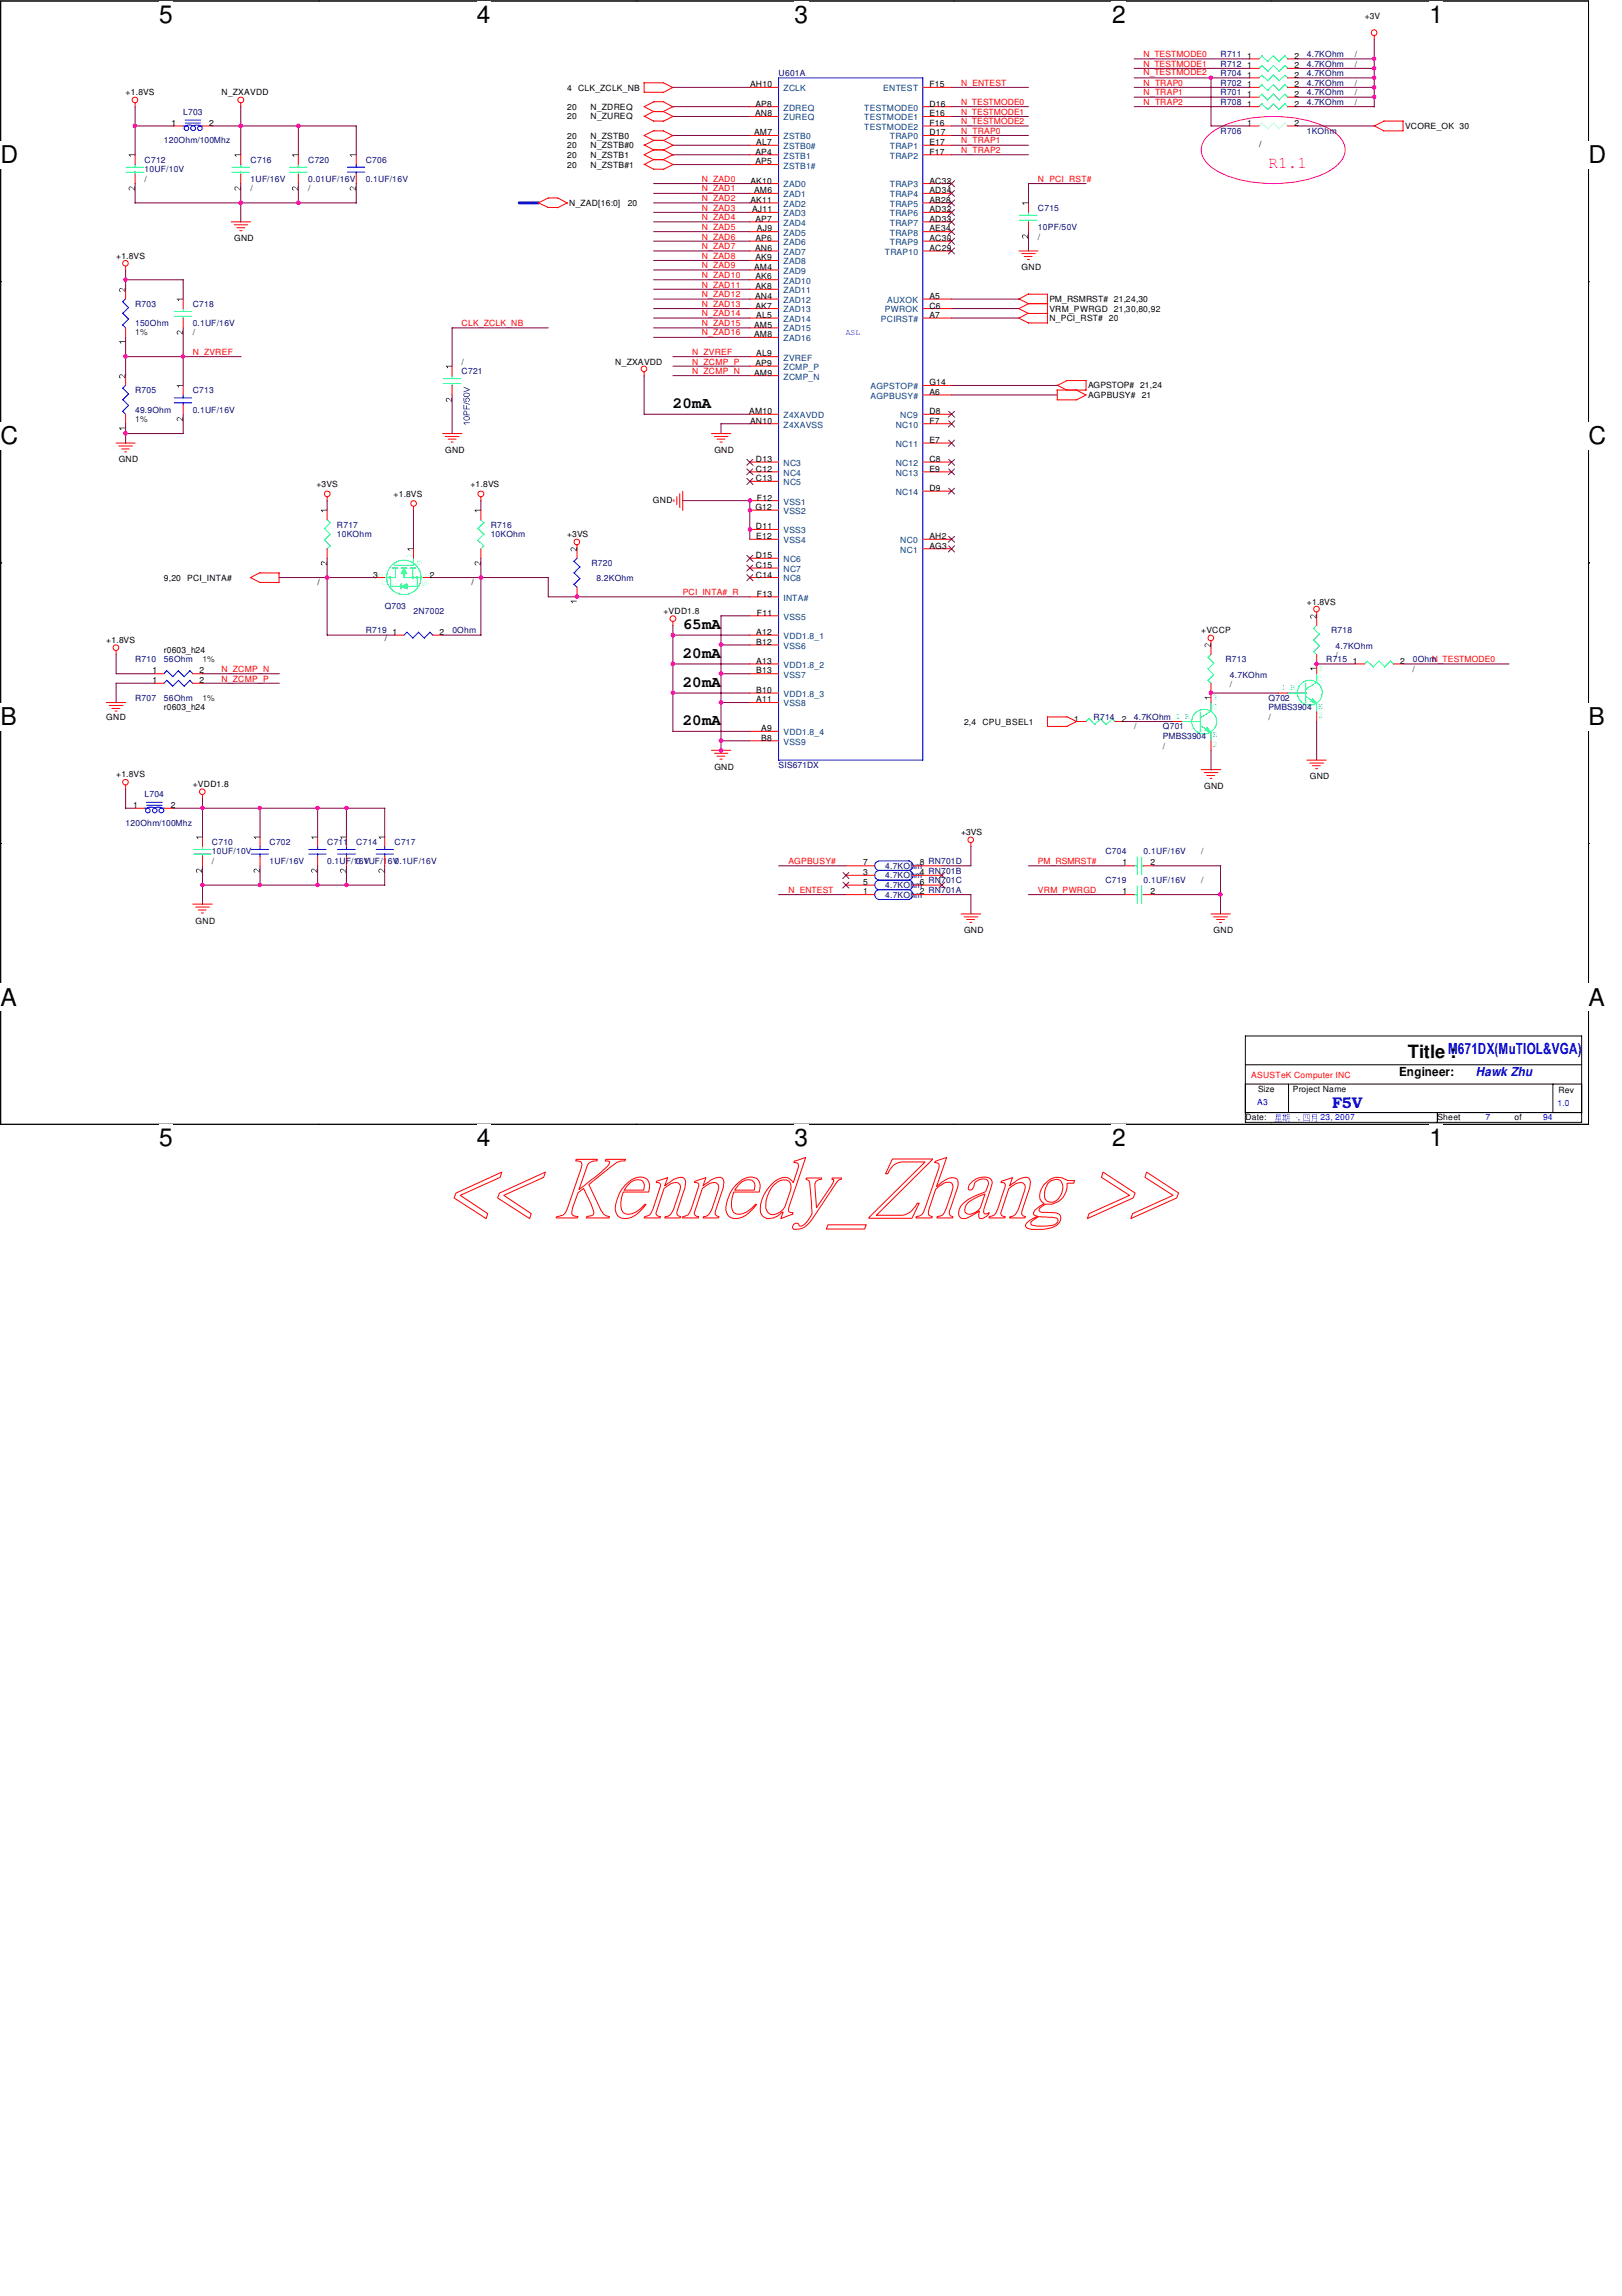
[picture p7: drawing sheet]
<svg xmlns="http://www.w3.org/2000/svg" width="210mm" height="297mm" viewBox="0 0 210 297" stroke-linecap="round" stroke-linejoin="round" font-family="sans-serif">
<defs><g id="words">
<g font-size="3.2">
<text x="20.6" y="3">5</text>
<text x="61.7" y="3">4</text>
<text x="102.8" y="3">3</text>
<text x="143.9" y="3">2</text>
<text x="185" y="3">1</text>
<text x=".1" y="21.1">D</text>
<text x="205.6" y="21.1">D</text>
<text x=".1" y="57.4">C</text>
<text x="205.6" y="57.4">C</text>
<text x=".1" y="93.8">B</text>
<text x="205.6" y="93.8">B</text>
<text x=".1" y="130.1">A</text>
<text x="205.6" y="130.1">A</text>
<text x="20.6" y="148.3">5</text>
<text x="61.7" y="148.3">4</text>
<text x="102.8" y="148.3">3</text>
<text x="143.9" y="148.3">2</text>
<text x="185" y="148.3">1</text>
</g>
<text font-size="2.4" x="182.2" y="136.8">Title :</text>
<text font-size="2.1" fill="#ff0080" x="164.2" y="21.7">R1.1</text>
<g font-size="2">
<text x="87.1" y="52.8">20mA</text>
<text x="88.3" y="81.4">65mA</text>
<text x="88.3" y="85.1">20mA</text>
<text x="88.3" y="88.8">20mA</text>
<text x="88.3" y="93.8">20mA</text>
</g>
<g font-size="2" fill="#00f">
<text x="187.4" y="136.4">M671DX(MuTIOL&amp;VGA)</text>
<text x="172.4" y="143.3">F5V</text>
</g>
<text font-size="1.6" x="181.1" y="139.2">Engineer:</text>
<text font-size="1.6" fill="#00f" x="191" y="139.2">Hawk Zhu</text>
<g font-size="1.1">
<text x="176.6" y="2.4">+3V</text>
<text x="73.4" y="11.7">4</text>
<text x="74.8" y="11.7">CLK_ZCLK_NB</text>
<text x="97.1" y="11.3">AH10</text>
<text x="120.3" y="11.3">F15</text>
<text x="161.4" y="10">1</text>
<text x="161.4" y="7.6">1</text>
<text x="161.4" y="8.8">1</text>
<text x="161.4" y="11.3">1</text>
<text x="167.5" y="10">2</text>
<text x="167.5" y="7.6">2</text>
<text x="167.5" y="8.8">2</text>
<text x="167.5" y="11.3">2</text>
<text x="16.3" y="12.3">+1.8VS</text>
<text x="22.2" y="16.3">1</text>
<text x="27.1" y="16.3">2</text>
<text x="28.7" y="12.3">N_ZXAVDD</text>
<text x="73.4" y="15.5">20</text>
<text x="73.4" y="17.9">20</text>
<text x="73.4" y="14.2">20</text>
<text x="76.4" y="15.5">N_ZUREQ</text>
<text x="76.4" y="17.9">N_ZSTB0</text>
<text x="76.4" y="14.2">N_ZDREQ</text>
<text x="97.6" y="17.5">AM7</text>
<text x="97.7" y="15">AN8</text>
<text x="97.7" y="13.8">AP8</text>
<text x="120.3" y="13.8">D16</text>
<text x="120.3" y="15">E16</text>
<text x="120.3" y="16.3">F16</text>
<text x="120.3" y="17.5">D17</text>
<text x="161.4" y="12.5">1</text>
<text x="161.4" y="16.3">1</text>
<text x="161.4" y="13.8">1</text>
<text x="167.5" y="12.5">2</text>
<text x="167.5" y="16.3">2</text>
<text x="167.5" y="13.8">2</text>
<text x="181.8" y="16.7">VCORE_OK 30</text>
<text x="73.4" y="20.4">20</text>
<text x="73.4" y="21.7">20</text>
<text x="73.4" y="19.2">20</text>
<text x="76.4" y="20.4">N_ZSTB1</text>
<text x="76.4" y="21.7">N_ZSTB#1</text>
<text x="76.4" y="19.2">N_ZSTB#0</text>
<text x="97.1" y="23.7">AK10</text>
<text x="97.7" y="20">AP4</text>
<text x="97.7" y="21.3">AP5</text>
<text x="97.9" y="18.8">AL7</text>
<text x="120.3" y="18.8">E17</text>
<text x="120.3" y="20">F17</text>
<text x="120.3" y="23.7">AC32</text>
<text x="162.9" y="19">/</text>
<text x="73.7" y="26.6">N_ZAD[16:0]</text>
<text x="81.2" y="26.6">20</text>
<text x="97.1" y="26.2">AK11</text>
<text x="97.3" y="27.5">AJ11</text>
<text x="97.6" y="25">AM6</text>
<text x="97.7" y="28.7">AP7</text>
<text x="98" y="29.9">AJ9</text>
<text x="120.3" y="25">AD34</text>
<text x="120.3" y="26.2">AB28</text>
<text x="120.3" y="27.5">AD32</text>
<text x="120.3" y="28.7">AD33</text>
<text x="120.3" y="29.9">AE34</text>
<text x="15" y="33.5">+1.8VS</text>
<text x="30.3" y="31.2">GND</text>
<text x="97.6" y="34.9">AM4</text>
<text x="97.7" y="32.4">AN6</text>
<text x="97.7" y="31.2">AP6</text>
<text x="97.7" y="33.7">AK9</text>
<text x="120.3" y="31.2">AC30</text>
<text x="120.3" y="32.4">AC29</text>
<text x="132.2" y="35">GND</text>
<text x="97.7" y="38.7">AN4</text>
<text x="97.7" y="36.2">AK6</text>
<text x="97.7" y="37.4">AK8</text>
<text x="97.7" y="39.9">AK7</text>
<text x="97.9" y="41.1">AL5</text>
<text x="120.3" y="38.7">A5</text>
<text x="120.3" y="39.9">C6</text>
<text x="120.3" y="41.1">A7</text>
<text x="135.8" y="41.6">N_PCI_RST#</text>
<text x="135.8" y="39.1">PM_RSMRST# 21,24,30</text>
<text x="135.8" y="40.3">VRM_PWRGD</text>
<text x="143.5" y="41.6">20</text>
<text x="144.1" y="40.3">21,30,80,92</text>
<text x="79.6" y="47.2">N_ZXAVDD</text>
<text x="97.6" y="43.6">AM8</text>
<text x="97.6" y="42.4">AM5</text>
<text x="97.7" y="47.3">AP9</text>
<text x="97.9" y="46.1">AL9</text>
<text x="96.9" y="53.6">AM10</text>
<text x="97.6" y="48.6">AM9</text>
<text x="120.3" y="51.1">A6</text>
<text x="120.3" y="53.6">D8</text>
<text x="120.3" y="49.8">G14</text>
<text x="140.8" y="51.5">AGPBUSY#</text>
<text x="140.8" y="50.2">AGPSTOP# 21,24</text>
<text x="147.7" y="51.5">21</text>
<text x="15.4" y="59.8">GND</text>
<text x="57.6" y="58.6">GND</text>
<text x="92.5" y="58.6">GND</text>
<text x="97.1" y="54.8">AN10</text>
<text x="97.8" y="59.8">D13</text>
<text x="120.3" y="59.8">C8</text>
<text x="120.3" y="57.3">E7</text>
<text x="120.3" y="54.8">F7</text>
<text x="41" y="63">+3VS</text>
<text x="50.9" y="64.3">+1.8VS</text>
<text x="60.9" y="63">+1.8VS</text>
<text x="84.5" y="65">GND</text>
<text x="97.7" y="66">G12</text>
<text x="97.8" y="61">C12</text>
<text x="97.8" y="62.3">C13</text>
<text x="98" y="64.8">F12</text>
<text x="120.3" y="63.5">D9</text>
<text x="120.3" y="61">E9</text>
<text x="73.4" y="69.5">+3VS</text>
<text x="97.8" y="68.5">D11</text>
<text x="97.9" y="69.7">E12</text>
<text x="120.3" y="69.7">AH2</text>
<text x="120.3" y="71">AG3</text>
<text x="21.2" y="75.1">9,20</text>
<text x="24.2" y="75.1">PCI_INTA#</text>
<text x="41.1" y="75.7">/</text>
<text x="48.3" y="74.7">3</text>
<text x="55.6" y="74.7">2</text>
<text x="61" y="75.7">/</text>
<text x="97.8" y="72.2">D15</text>
<text x="97.8" y="74.7">C14</text>
<text x="97.8" y="73.4">C15</text>
<text x="98" y="77.2">F13</text>
<text x="13.8" y="83.2">+1.8VS</text>
<text x="49.8" y="82.9">/</text>
<text x="50.8" y="82.2">1</text>
<text x="56.9" y="82.2">2</text>
<text x="85.9" y="79.5">+VDD1.8</text>
<text x="97.9" y="82.2">A12</text>
<text x="97.9" y="83.4">B12</text>
<text x="98" y="79.7">F11</text>
<text x="155.4" y="82">+VCCP</text>
<text x="169.1" y="78.2">+1.8VS</text>
<text x="19.7" y="88.4">1</text>
<text x="19.7" y="87.1">1</text>
<text x="21.2" y="84.5">r0603_h24</text>
<text x="25.8" y="88.4">2</text>
<text x="25.8" y="87.1">2</text>
<text x="97.9" y="85.9">A13</text>
<text x="97.9" y="87.1">B13</text>
<text x="97.9" y="89.6">B10</text>
<text x="175.1" y="85.9">1</text>
<text x="181.2" y="85.9">2</text>
<text x="13.8" y="93.1">GND</text>
<text x="21.2" y="91.9">r0603_h24</text>
<text x="97.9" y="90.8">A11</text>
<text x="98.5" y="94.6">A9</text>
<text x="98.5" y="95.8">B8</text>
<text x="124.8" y="93.8">2,4</text>
<text x="127.1" y="93.8">CPU_BSEL1</text>
<text x="139" y="93.3">1</text>
<text x="145.2" y="93.3">2</text>
<text x="15" y="100.6">+1.8VS</text>
<text x="24.9" y="101.9">+VDD1.8</text>
<text x="92.5" y="99.6">GND</text>
<text x="169.5" y="100.8">GND</text>
<text x="17.2" y="104.5">1</text>
<text x="22.1" y="104.5">2</text>
<text x="155.8" y="102.1">GND</text>
<text x="111.7" y="112">7</text>
<text x="111.7" y="113.2">3</text>
<text x="119" y="112">8 RN701D</text>
<text x="119" y="113.2">4 RN701B</text>
<text x="124.4" y="108.1">+3VS</text>
<text x="145.2" y="112">1</text>
<text x="148.9" y="112">2</text>
<text x="25.3" y="119.5">GND</text>
<text x="111.7" y="115.7">1</text>
<text x="111.7" y="114.5">5</text>
<text x="119" y="115.7">2 RN701A</text>
<text x="119" y="114.5">6 RN701C</text>
<text x="145.2" y="115.7">1</text>
<text x="148.9" y="115.7">2</text>
<text x="124.8" y="120.7">GND</text>
<text x="157.1" y="120.7">GND</text>
<text x="162.8" y="141.3">Size</text>
<text x="167.3" y="141.3">Project Name</text>
<text x="201.7" y="141.4">Rev</text>
<text x="161.2" y="144.9">Date:</text>
<text x="186" y="144.9">Sheet</text>
<text x="196" y="144.9">of</text>
</g>
<g font-size="1.1" fill="#000080">
<text x="100.8" y="9.9">U601A</text>
<text x="157.9" y="9.9">R704</text>
<text x="157.9" y="7.4">R711</text>
<text x="157.9" y="8.6">R712</text>
<text x="157.9" y="11.1">R702</text>
<text x="169.1" y="9.9">4.7KOhm</text>
<text x="169.1" y="7.4">4.7KOhm</text>
<text x="169.1" y="8.6">4.7KOhm</text>
<text x="169.1" y="11.1">4.7KOhm</text>
<text x="23.7" y="14.8">L703</text>
<text x="157.9" y="12.3">R701</text>
<text x="157.9" y="17.3">R706</text>
<text x="157.9" y="13.6">R708</text>
<text x="169.1" y="12.3">4.7KOhm</text>
<text x="169.1" y="17.3">1KOhm</text>
<text x="169.1" y="13.6">4.7KOhm</text>
<text x="18.7" y="21">C712</text>
<text x="18.7" y="22.3">10UF/10V</text>
<text x="21.2" y="18.5">120Ohm/100Mhz</text>
<text x="32.4" y="21">C716</text>
<text x="32.4" y="23.5">1UF/16V</text>
<text x="39.9" y="21">C720</text>
<text x="39.9" y="23.5">0.01UF/16V</text>
<text x="47.3" y="21">C706</text>
<text x="47.3" y="23.5">0.1UF/16V</text>
<text x="134.3" y="27.3">C715</text>
<text x="134.3" y="29.7">10PF/50V</text>
<text x="17.5" y="39.7">R703</text>
<text x="24.9" y="39.7">C718</text>
<text x="17.5" y="42.2">150Ohm</text>
<text x="24.9" y="42.2">0.1UF/16V</text>
<text x="17.5" y="50.9">R705</text>
<text x="17.5" y="53.4">49.9Ohm</text>
<text x="24.9" y="50.9">C713</text>
<text x="24.9" y="53.4">0.1UF/16V</text>
<text x="59.7" y="48.4">C721</text>
<text x="43.6" y="68.3">R717</text>
<text x="43.6" y="69.5">10KOhm</text>
<text x="63.5" y="68.3">R716</text>
<text x="63.5" y="69.5">10KOhm</text>
<text x="76.5" y="73.2">R720</text>
<text x="77.2" y="75.2">8.2KOhm</text>
<text x="47.3" y="82">R719</text>
<text x="49.8" y="78.8">Q703</text>
<text x="53.5" y="79.5">2N7002</text>
<text x="58.5" y="82">0Ohm</text>
<text x="172.3" y="82">R718</text>
<text x="172.8" y="83.9">4.7KOhm</text>
<text x="17.5" y="85.7">R710</text>
<text x="21.2" y="85.7">56Ohm</text>
<text x="158.6" y="85.7">R713</text>
<text x="159.2" y="87.7">4.7KOhm</text>
<text x="171.6" y="85.7">R715</text>
<text x="182.8" y="85.7">0Ohm</text>
<text x="17.5" y="90.7">R707</text>
<text x="21.2" y="90.7">56Ohm</text>
<text x="141.5" y="93.1">R714</text>
<text x="146.7" y="93.1">4.7KOhm 1 B</text>
<text x="150.5" y="94.4">Q701</text>
<text x="150.5" y="95.6">PMBS3904</text>
<text x="164.2" y="90.7">Q702</text>
<text x="164.2" y="91.9">PMBS3904</text>
<text x="100.8" y="99.4">SIS671DX</text>
<text x="16.3" y="106.8">120Ohm/100Mhz</text>
<text x="18.7" y="103.1">L704</text>
<text x="27.4" y="109.3">C710</text>
<text x="27.4" y="110.5">10UF/10V</text>
<text x="34.9" y="109.3">C702</text>
<text x="34.9" y="111.8">1UF/16V</text>
<text x="42.3" y="109.3">C711</text>
<text x="42.3" y="111.8">0.1UF/16V</text>
<text x="46.1" y="109.3">C714</text>
<text x="46.1" y="111.8">0.1UF/16V</text>
<text x="51.1" y="109.3">C717</text>
<text x="51.1" y="111.8">0.1UF/16V</text>
<text x="114.6" y="112.4">4.7KOhm</text>
<text x="114.6" y="113.6">4.7KOhm</text>
<text x="143" y="110.5">C704</text>
<text x="148" y="110.5">0.1UF/16V</text>
<text x="114.6" y="116.1">4.7KOhm</text>
<text x="114.6" y="114.9">4.7KOhm</text>
<text x="143" y="114.3">C719</text>
<text x="148" y="114.3">0.1UF/16V</text>
</g>
<g font-size="1.1" fill="#004080">
<text x="101.4" y="11.8">ZCLK</text>
<text x="114.3" y="11.8">ENTEST</text>
<text x="101.4" y="15.6">ZUREQ</text>
<text x="101.4" y="14.3">ZDREQ</text>
<text x="111.8" y="14.3">TESTMODE0</text>
<text x="111.8" y="15.6">TESTMODE1</text>
<text x="111.8" y="16.8">TESTMODE2</text>
<text x="101.4" y="20.5">ZSTB1</text>
<text x="101.4" y="21.8">ZSTB1#</text>
<text x="101.4" y="19.3">ZSTB0#</text>
<text x="101.4" y="18">ZSTB0</text>
<text x="115.1" y="18">TRAP0</text>
<text x="115.1" y="19.3">TRAP1</text>
<text x="115.1" y="20.5">TRAP2</text>
<text x="101.4" y="24.3">ZAD0</text>
<text x="101.4" y="25.5">ZAD1</text>
<text x="101.4" y="26.8">ZAD2</text>
<text x="101.4" y="28">ZAD3</text>
<text x="101.4" y="29.2">ZAD4</text>
<text x="115.1" y="24.3">TRAP3</text>
<text x="115.1" y="25.5">TRAP4</text>
<text x="115.1" y="26.8">TRAP5</text>
<text x="115.1" y="28">TRAP6</text>
<text x="115.1" y="29.2">TRAP7</text>
<text x="101.4" y="30.5">ZAD5</text>
<text x="101.4" y="31.7">ZAD6</text>
<text x="101.4" y="33">ZAD7</text>
<text x="101.4" y="34.2">ZAD8</text>
<text x="101.4" y="35.4">ZAD9</text>
<text x="114.5" y="33">TRAP10</text>
<text x="115.1" y="30.5">TRAP8</text>
<text x="115.1" y="31.7">TRAP9</text>
<text x="101.4" y="36.7">ZAD10</text>
<text x="101.4" y="37.9">ZAD11</text>
<text x="101.4" y="39.2">ZAD12</text>
<text x="101.4" y="40.4">ZAD13</text>
<text x="101.4" y="41.7">ZAD14</text>
<text x="114" y="41.7">PCIRST#</text>
<text x="114.5" y="40.4">PWROK</text>
<text x="114.8" y="39.2">AUXOK</text>
<text x="101.4" y="44.2">ZAD16</text>
<text x="101.4" y="47.9">ZCMP_P</text>
<text x="101.4" y="46.7">ZVREF</text>
<text x="101.4" y="42.9">ZAD15</text>
<text x="101.4" y="49.1">ZCMP_N</text>
<text x="112.6" y="51.6">AGPBUSY#</text>
<text x="112.6" y="50.4">AGPSTOP#</text>
<text x="101.4" y="54.1">Z4XAVDD</text>
<text x="101.4" y="55.3">Z4XAVSS</text>
<text x="115.9" y="57.8">NC11</text>
<text x="115.9" y="55.3">NC10</text>
<text x="116.5" y="54.1">NC9</text>
<text x="101.4" y="60.3">NC3</text>
<text x="101.4" y="61.6">NC4</text>
<text x="101.4" y="62.8">NC5</text>
<text x="101.4" y="65.3">VSS1</text>
<text x="115.9" y="64.1">NC14</text>
<text x="115.9" y="60.3">NC12</text>
<text x="115.9" y="61.6">NC13</text>
<text x="101.4" y="66.5">VSS2</text>
<text x="101.4" y="69">VSS3</text>
<text x="101.4" y="70.3">VSS4</text>
<text x="116.5" y="70.3">NC0</text>
<text x="116.5" y="71.5">NC1</text>
<text x="101.4" y="72.7">NC6</text>
<text x="101.4" y="75.2">NC8</text>
<text x="101.4" y="74">NC7</text>
<text x="101.4" y="77.7">INTA#</text>
<text x="101.4" y="80.2">VSS5</text>
<text x="101.4" y="82.7">VDD1.8_1</text>
<text x="101.4" y="83.9">VSS6</text>
<text x="101.4" y="86.4">VDD1.8_2</text>
<text x="101.4" y="87.7">VSS7</text>
<text x="101.4" y="90.2">VDD1.8_3</text>
<text x="101.4" y="91.4">VSS8</text>
<text x="101.4" y="95.1">VDD1.8_4</text>
<text x="101.4" y="96.4">VSS9</text>
</g>
<g font-size="1.1" fill="#f00">
<text x="124.4" y="11.1">N_ENTEST</text>
<text x="148" y="11.1">N_TRAP0</text>
<text x="148" y="7.4">N_TESTMODE0</text>
<text x="148" y="9.7">N_TESTMODE2</text>
<text x="148" y="8.6">N_TESTMODE1</text>
<text x="124.4" y="17.3">N_TRAP0</text>
<text x="124.4" y="13.6">N_TESTMODE0</text>
<text x="124.4" y="16.1">N_TESTMODE2</text>
<text x="124.4" y="14.8">N_TESTMODE1</text>
<text x="148" y="12.3">N_TRAP1</text>
<text x="148" y="13.6">N_TRAP2</text>
<text x="90.8" y="23.5">N_ZAD0</text>
<text x="124.4" y="19.8">N_TRAP2</text>
<text x="124.4" y="18.5">N_TRAP1</text>
<text x="134.3" y="23.5">N_PCI_RST#</text>
<text x="90.8" y="24.8">N_ZAD1</text>
<text x="90.8" y="26">N_ZAD2</text>
<text x="90.8" y="27.3">N_ZAD3</text>
<text x="90.8" y="28.5">N_ZAD4</text>
<text x="90.8" y="29.7">N_ZAD5</text>
<text x="90.8" y="31">N_ZAD6</text>
<text x="90.8" y="32.2">N_ZAD7</text>
<text x="90.8" y="33.5">N_ZAD8</text>
<text x="90.8" y="34.7">N_ZAD9</text>
<text x="90.8" y="35.9">N_ZAD10</text>
<text x="90.8" y="37.2">N_ZAD11</text>
<text x="90.8" y="38.4">N_ZAD12</text>
<text x="90.8" y="39.7">N_ZAD13</text>
<text x="90.8" y="40.9">N_ZAD14</text>
<text x="24.9" y="45.9">N_ZVREF</text>
<text x="59.7" y="42.2">CLK_ZCLK_NB</text>
<text x="89.6" y="47.2">N_ZCMP_P</text>
<text x="89.6" y="45.9">N_ZVREF</text>
<text x="90.8" y="42.2">N_ZAD15</text>
<text x="90.8" y="43.4">N_ZAD16</text>
<text x="89.6" y="48.4">N_ZCMP_N</text>
<text x="88.3" y="77">PCI_INTA#_R</text>
<text x="28.7" y="88.2">N_ZCMP_P</text>
<text x="28.7" y="86.9">N_ZCMP_N</text>
<text x="185.3" y="85.7">N_TESTMODE0</text>
<text x="102" y="111.8">AGPBUSY#</text>
<text x="134.3" y="111.8">PM_RSMRST#</text>
<text x="102" y="115.5">N_ENTEST</text>
<text x="134.3" y="115.5">VRM_PWRGD</text>
<text x="161.9" y="139.5">ASUSTeK Computer INC</text>
</g>
<g font-size="1.1" fill="#008000">
<text x="175.3" y="7.4">/</text>
<text x="175.3" y="8.6">/</text>
<text x="175.3" y="11.1">/</text>
<text x="175.3" y="12.3">/</text>
<text x="175.3" y="13.6">/</text>
<text x="18.7" y="23.5">/</text>
<text x="32.4" y="24.8">/</text>
<text x="39.9" y="24.8">/</text>
<text x="134.3" y="31">/</text>
<text x="17.5" y="43.4">1%</text>
<text x="24.9" y="43.4">/</text>
<text x="59.7" y="47.2">/</text>
<text x="17.5" y="54.6">1%</text>
<text x="26.2" y="85.7">1%</text>
<text x="159.2" y="88.9">/</text>
<text x="172.8" y="85.2">/</text>
<text x="182.8" y="86.9">/</text>
<text x="26.2" y="90.7">1%</text>
<text x="146.8" y="94.4">/</text>
<text x="164.2" y="93.1">/</text>
<text x="150.5" y="96.9">/</text>
<text x="27.4" y="111.8">/</text>
<text x="155.4" y="110.5">/</text>
<text x="155.4" y="114.3">/</text>
</g>
<g font-size="1.1" fill="#00f">
<text x="109.5" y="43.3">ASL</text>
<text x="162.7" y="143">A3</text>
<text x="201.5" y="143.1">1.0</text>
<text x="167.9" y="144.9">,</text>
<text x="170.9" y="144.9">23, 2007</text>
<text x="192.2" y="144.9">7</text>
<text x="199.7" y="144.9">94</text>
</g>
<g font-size="1.1" fill="#00ff80">
<text x="165.8" y="89.3">1 B</text>
<text x="170.5" y="88.1">C</text>
<text x="170.6" y="86.8">3</text>
<text x="156.8" y="91.8">C</text>
<text x="157" y="95.4">E</text>
<text x="157" y="90.6">3</text>
<text x="170.6" y="91.7">E</text>
<text x="170.6" y="92.9">2</text>
<text x="157" y="96.6">2</text>
</g>
</g></defs>
<path d="M.1 .1h205.5v145.4h-205.5z" fill="none" stroke="#000" stroke-width=".13"/>
<g fill="#fff">
<path d="M20.6 .1h1.8v3.6h-1.8z"/>
<path d="M20.6 145.4h1.8v3.6h-1.8z"/>
</g>
<path d="M41.2 .1h.1M41.2 145.5h.1" fill="none" stroke="#000" stroke-width=".13"/>
<g fill="#fff">
<path d="M61.7 .1h1.8v3.6h-1.8z"/>
<path d="M61.7 145.4h1.8v3.6h-1.8z"/>
</g>
<path d="M82.3 .1h.1M82.3 145.5h.1" fill="none" stroke="#000" stroke-width=".13"/>
<g fill="#fff">
<path d="M102.8 .1h1.8v3.6h-1.8z"/>
<path d="M102.8 145.4h1.8v3.6h-1.8z"/>
</g>
<path d="M123.4 .1h.1M123.4 145.5h.1" fill="none" stroke="#000" stroke-width=".13"/>
<g fill="#fff">
<path d="M143.9 .1h1.8v3.6h-1.8z"/>
<path d="M143.9 145.4h1.8v3.6h-1.8z"/>
</g>
<path d="M164.5 .1h.1M164.5 145.5h.1" fill="none" stroke="#000" stroke-width=".13"/>
<g fill="#fff">
<path d="M185 .1h1.8v3.6h-1.8z"/>
<path d="M185 145.4h1.8v3.6h-1.8z"/>
<path d="M.1 18.3h2.3v3.5h-2.3z"/>
<path d="M205.5 18.3h2.4v3.5h-2.4z"/>
<path d="M.1 54.6h2.3v3.6h-2.3z"/>
<path d="M205.5 54.6h2.4v3.6h-2.4z"/>
</g>
<path d="M.1 36.4h.1M205.6 36.4h.1" fill="none" stroke="#000" stroke-width=".13"/>
<g fill="#fff">
<path d="M.1 90.9h2.1v3.6h-2.1z"/>
<path d="M205.5 90.9h2.2v3.6h-2.2z"/>
</g>
<path d="M.1 72.8h.1M205.6 72.8h.1" fill="none" stroke="#000" stroke-width=".13"/>
<g fill="#fff">
<path d="M.1 127.3h2.1v3.5h-2.1z"/>
<path d="M205.5 127.3h2.2v3.5h-2.2z"/>
</g>
<path d="M.1 109.1h.1M205.6 109.1h.1" fill="none" stroke="#000" stroke-width=".13"/>
<path d="M156.3 17.6a10.5 10.5 0 0 1 5.8-2.3 17.1 17.1 0 0 1 9.7 1.2 3.7 3.7 0 0 1 2.3 2.9 3.1 3.1 0 0 1-1.5 2.4 15 15 0 0 1-9.2 1.9 13 13 0 0 1-6.4-1.9 2.83 2.83 0 0 1-1.5-3.1l.3-.6z" fill="none" stroke="#ff0080" stroke-width=".13"/>
<g fill="#00f">
<path d="M167 144.6h.8v-.1l.1 .1z"/>
<path d="M165.1 144.1l.6 .1zM165.1 144.3l.6 .1zM165.1 144.4l.6 .1zM165.1 144.1v.4l.1 .1v-.4zM165.7 144.1v.5zM165.2 144.6l-.2 .3 .3-.3zM165.1 144.7h.7h-.1zM165.1 144.9h.6v-.1zM165.4 144.6v.5l.1-.5zM164.9 145l.1 .1h.9l-.1-.1z"/>
<path d="M166.1 144.4l.3 .1zM166.1 144.6l.3 .1zM166.6 144.1l.2 .1zM166.6 144.4h.2zM166.6 144.7h.2zM165.9 144.3l.1 .1 .5-.1v-.1zM166.1 144.1v.7v-.6l.1-.1zM166.3 144.1l.1 .7v-.6l.1-.1zM165.9 144.8v.1l.6-.1v-.1zM166.1 144.9l-.2 .2 .3-.2zM166.3 144.9l.1 .1zM166.5 144.1v.7l-.1 .4 .2-.4v-.6zM166.8 144.2v.8h-.1l.1 .1 .1-.9z"/>
<path d="M168.7 144.2h.8zM168.7 144.9l.8 .1zM168.7 144.2v.9l.1-.9zM169.5 144.2l-.1 .9 .1-.1zM168.9 144.2v.5l-.1 .1 .2-.2zM169.2 144.2v.5h.2v-.2l-.1 .2h-.1z"/>
<path d="M169.9 144.1l.5 .1zM169.9 144.4h.5zM169.9 144.7h.5zM169.8 144.1v.8l-.1 .2 .2-.2v-.7zM170.4 144.1l-.1 .9h-.2l.2 .1h.1z"/>
</g>
<path d="M161.2 134h43.5v11.2h-43.5zM161.2 137.8h43.5M161.2 143.9h43.5M161.2 140.3h5.6v3.6M166.9 140.3h37.8M186 143.9v1.3M201 140.3v3.6" fill="none" stroke="#000" stroke-width=".13"/>
<g fill="none" stroke="#f00" stroke-width=".13">
<path d="M17.5 13.3v.5M31.2 13.3v.5M177.8 4.6v.5M16.3 34.5v.5M29.9 28.7h2.5M30.3 29.1h1.7M30.6 29.5h1.1M31 29.8h.3M46.1 20v1.3M46.1 22.5v1.2M131.9 32.5h2.4M132.2 32.8h1.8"/>
<path d="M132.5 33.2h1.1M133 33.6h.2M15 57.3h2.5M15.4 57.7h1.7M15.7 58.1h1M16.1 58.5h.3M57.3 56.1h2.5M57.6 56.5h1.8M58 56.8h1M58.4 57.2h.2M83.4 48.1v.5M92.1 56.1h2.5"/>
<path d="M92.5 56.5h1.7M92.8 56.8h1M93.2 57.2h.3M42.3 64.3v.5M53.5 65.5v.5M62.2 64.3v.5M74.7 70.5v.5M87.2 64.6v.3M87.6 64.3v1M88 63.9v1.8M88.3 63.5v2.5M170.4 79.2v.5"/>
<path d="M13.8 90.9h2.5M14.1 91.3h1.8M14.5 91.7h1M14.9 92h.3M15 84.2v.5M87.1 80.4v.5M92.1 97.1h2.5M92.5 97.5h1.7M92.8 97.8h1M93.2 98.2h.3M155.4 99.6h2.6M155.8 99.9h1.8"/>
<path d="M156.7 82.9v.5M169.1 98.3h2.5M169.5 98.7h1.8M169.8 99.1h1.1M170.3 99.4h.2M16.3 101.6v.5M24.9 117h2.6M25.3 117.3h1.8M25.7 117.7h1M26.1 118.1h.2M26.2 102.8v.5M124.4 118.2h2.5"/>
<path d="M124.8 118.6h1.7M125.1 119h1M125.5 119.3h.3M125.6 109.1v.4M156.2 100.3h1M156.6 100.7h.2M156.7 118.2h2.5M157.1 118.6h1.7M157.4 119h1.1M157.8 119.3h.3"/>
<circle cx="17.5" cy="12.9" r=".36"/>
<circle cx="31.2" cy="12.9" r=".37"/>
<circle cx="177.8" cy="4.2" r=".37"/>
<circle cx="16.2" cy="34.1" r=".36"/>
<circle cx="83.3" cy="47.7" r=".36"/>
<circle cx="42.3" cy="63.9" r=".37"/>
<circle cx="53.5" cy="65.1" r=".37"/>
<circle cx="62.2" cy="63.9" r=".37"/>
<circle cx="74.6" cy="70.1" r=".37"/>
<circle cx="170.4" cy="78.8" r=".37"/>
<circle cx="15" cy="83.8" r=".37"/>
<circle cx="87.1" cy="80" r=".37"/>
<circle cx="156.7" cy="82.5" r=".37"/>
<circle cx="16.2" cy="101.2" r=".36"/>
<circle cx="26.2" cy="102.4" r=".37"/>
<circle cx="125.6" cy="108.6" r=".37"/>
</g>
<path d="M45 21.6h2.2M45 22.3h2.2M46.1 21.3v.3M46.1 22.3v.2" fill="none" stroke="#00f" stroke-width=".13"/>
<path d="M45.3 20h.8v.1h-.7l.2 .2h-.1zM45.3 24.2a.5 .5 0 0 1 .7 .3v-.4h.1v.5h-.2a.38 .38 0 0 0-.6-.3l.2 .3-.2-.1z" fill="#000"/>
<g fill="none" stroke="#00ff80" stroke-width=".13">
<path d="M166.6 89.7h2.4M169 88.4v2.5M169 90.1l1.4 .9v1.2M170.4 87.2v1.1M170.4 88.3l-1.4 .9"/>
<circle cx="169.5" cy="89.6" r="1.61"/>
</g>
<path d="M169.9 90.4l.5 .6-.8-.2z" fill="#00ff80"/>
<g fill="none" stroke="#00ff80" stroke-width=".13">
<path d="M163.3 12.2l.8 .8M163.3 9.7l.8 .8M163.3 7.2l.8 .8M163.3 12.1l-.4 .5M163.3 9.7l-.4 .4M163.3 7.2l-.4 .4M164.8 12.2l.8 .8M164.8 12.1l-.8 .9M164.8 9.7l.8 .8M164.8 9.7l-.8 .8M164.8 7.2l.8 .8M164.8 7.2l-.8 .8"/>
<path d="M166.3 12.2l.4 .4M166.3 12.1l-.8 .9M166.3 9.7l.4 .4M166.3 9.7l-.8 .8M166.3 7.2l.4 .4M166.3 7.2l-.8 .8M16.3 21.6h2.3M16.3 22.3h2.3M17.5 21.3v.3M17.5 22.3v.2M23.7 39.9v.4M37.5 21.6h2.3"/>
<path d="M37.5 22.3h2.3M38.6 21.3v.3M38.6 22.3v.2M22.6 40.3h2.2M22.6 40.9h2.2M23.7 40.9v.3M57.4 49h2.2M57.4 49.6h2.2M58.5 48.6v.4M58.5 49.6v.3M42 69.9l.8 .8M42 68.4l.8 .7"/>
<path d="M42.3 67.3l.5 .3M42.7 70.6l-.4 .4M42.7 69.1l-.7 .8M42.7 67.6l-.7 .8M156.3 85l.8 .8M156.3 88l.4 .4M156.3 86.5l.8 .8M156.7 84.6l-.4 .4M157.1 85.8l-.8 .7M157.1 87.2l-.8 .8M169.9 90.4l.5 .6-.8-.2zM177 85.6l.8 .7"/>
<path d="M177 85.5l-.4 .4M178.5 85.6l.7 .7M178.5 85.5l-.8 .8M180 85.6l.3 .3M180 85.5l-.8 .8M146.7 115.7h.5M147.2 114.6v2.3M147.7 114.6v2.3M147.7 115.7h.3"/>
</g>
<g fill="none" stroke="#f00" stroke-width=".13">
<path d="M161.7 12.6h1.2M161.7 10.1h1.2M161.7 7.6h1.2M161.7 16.3h1.2M166.6 12.6h1.3M166.6 10.1h1.3M166.6 7.6h1.3M166.6 16.3h1.3M16.3 37.4v1.3M17.5 20v1.3M17.5 22.5v1.2M23.7 38.7v1.2"/>
<path d="M38.6 20v1.3M38.6 22.5v1.2M16.3 42.4v1.2M23.7 41.1v1.3M42.3 66v1.3M42.3 71v1.2M20 88.4h1.2M24.9 88.4h1.3M156.7 83.4v1.3M156.7 88.4v1.3M165.4 89.7h1.2M170.4 85.9v1.3"/>
<path d="M170.4 92.1v1.2M175.3 85.9h1.3M180.3 85.9h1.3M17.5 104.6h1.2M21.2 104.6h1.2M33.7 108.3v1.2M33.7 110.7v1.3M44.8 108.3v1.2M44.8 110.7v1.3M109.5 112h3.7M109.5 115.7h3.7M118.2 112h3.7"/>
<path d="M118.2 115.7h3.7M145.5 115.7h1.3M148 115.7h1.2"/>
</g>
<g fill="none" stroke="#00f" stroke-width=".13">
<path d="M16.3 38.7l-.4 .3 .7 .8-.7 .8M15.9 40.5l.7 .8-.7 .7 .4 .4M23.1 88l.7 .8 .8-.8M23.1 88l-.7 .8-.8-.8-.4 .4M24.6 88l.4 .4M18.7 104.6h.4M19 104.2h2M19 103.8h2M19 104.5h1M20.1 104.5h.9M20.8 104.6h.5M32.5 109.9h2.3"/>
<path d="M32.5 110.5h2.3M33.7 109.5v.4M33.7 110.5v.3M43.7 109.9h2.3M43.7 110.5h2.3M44.8 109.5v.4M44.8 110.5v.3M113.7 111.4a.61 .61 0 0 0-.5 .6 .61 .61 0 0 0 .5 .6M113.7 115.1a.61 .61 0 0 0-.5 .6 .61 .61 0 0 0 .5 .6M113.7 111.4h4M113.7 112.6h4M113.7 115.1h4"/>
<path d="M113.7 116.4h4M117.6 111.4a.62 .62 0 0 1 .6 .6 .62 .62 0 0 1-.6 .6M117.6 115.1a.62 .62 0 0 1 .6 .6 .62 .62 0 0 1-.6 .6"/>
<circle cx="19.1" cy="104.9" r=".3"/>
<circle cx="20" cy="104.9" r=".3"/>
<circle cx="20.9" cy="104.9" r=".31"/>
</g>
<g fill="#000">
<path d="M16.6 20h.8v.1h-.6l.1 .2h-.1zM37.8 20h.8v.1h-.6l.1 .2h-.1zM15.5 37.3a.5 .5 0 0 1 .6 .3v-.3h.1v.5l-.1-.1a.38 .38 0 0 0-.6-.3l.1 .4-.2-.2zM16.7 24.2a.5 .5 0 0 1 .7 .3v-.4v.5h-.1a.36 .36 0 0 0-.6-.3l.1 .3-.1-.1zM22.9 38.7h.8h-.7l.2 .2h-.1zM37.8 24.2a.52 .52 0 0 1 .7 .3v-.4h.1v.5h-.2a.34 .34 0 0 0-.5-.3l.1 .3-.2-.1zM15.4 44.2h.8h-.6l.1 .2h-.1zM22.9 42.8a.48 .48 0 0 1 .7 .4v-.4h.1v.5l-.2-.1a.37 .37 0 0 0-.5-.3l.1 .4-.2-.2zM41.5 66h.8h-.6l.1 .3h-.1zM41.6 72.7a.61 .61 0 0 1 .6 .3v-.4h.1v.6l-.1-.1a.38 .38 0 0 0-.6-.3l.1 .4-.2-.2zM155.9 90.2h.8v.1h-.7l.2 .1-.1 .1zM156 83.3a.48 .48 0 0 1 .6 .4v-.5h.1v.5h-.2a.44 .44 0 0 0-.5-.3v.1l.1 .2-.2-.1z"/>
<path d="M32.8 108.2h.8v.1h-.6l.1 .2h-.1zM32.9 112.4a.59 .59 0 0 1 .6 .4v-.4h.1v.5l-.1-.1a.36 .36 0 0 0-.6-.2l.1 .3-.2-.2zM44 108.2h.8v.1h-.6l.1 .2h-.1zM44.1 112.4a.61 .61 0 0 1 .6 .4v-.4h.1v.5l-.1-.1a.34 .34 0 0 0-.6-.2v.2l.1 .1-.2-.2z"/>
</g>
<path d="M163.3 15.9l.8 .8M163.3 15.9l-.4 .4M164 16.7l.8-.8 .8 .8M166.7 16.3l-.4-.4-.8 .8" fill="none" stroke="#80ffff" stroke-width=".13"/>
<g fill="#000080">
<path d="M60 54.7h.8h-.6l.1 .2h-.1z"/>
<path d="M60 52.4h.1v.5h.2v-.4h.1v.4h.4v.1h-.8z"/>
<path d="M60 52l.8 .3v.1l-.8-.3z"/>
<path d="M60 51.5h.1v.4h.2a.28 .28 0 0 1 0-.4 .28 .28 0 0 1 .4 .1 .28 .28 0 0 1-.1 .4 .26 .26 0 0 0 .1-.3 .26 .26 0 0 0-.2-.2 .28 .28 0 0 0-.1 .5l-.4-.1z"/>
<path d="M60 50l.8 .4v.1l-.8 .3v-.1l.7-.3-.7-.3z"/>
<path d="M60 54a.29 .29 0 0 0 0 .3 .29 .29 0 0 0 .4 .1h.2a.28 .28 0 0 0 .2-.4 .28 .28 0 0 0-.4-.2zM60.1 54h.5l.1 .1a.38 .38 0 0 1-.6 0z"/>
<path d="M60.1 53.2l-.1 .5h.8v-.1h-.3l-.1-.3-.1-.1zM60.1 53.3h.2l.1 .3h-.3z"/>
<path d="M60 50.9a.29 .29 0 0 0 0 .4 .29 .29 0 0 0 .4 .1l.3-.1a.37 .37 0 0 0-.1-.5 .37 .37 0 0 0-.5 .1zM60.1 50.9h.4l.2 .2a.38 .38 0 0 1-.6 0z"/>
</g>
<g fill="none" stroke="#f00" stroke-width=".13">
<path d="M22.4 16.3h1.3M26.2 16.3h1.2M16.3 48.6v1.3M16.3 53.6v1.2M58.5 47.4v1.2M58.5 49.9v1.2M62.2 66v1.3M62.2 71v1.2M74.7 71v1.2M74.7 76v1.2M51.1 82.2h1.2M56 82.2h1.3"/>
<path d="M41.1 108.3v1.2M41.1 110.7v1.3M109.5 114.5h3.7M118.2 114.5h3.7"/>
</g>
<path d="M15.4 55.3h.8v.1h-.6l.1 .2h-.1zM15.5 48.5a.48 .48 0 0 1 .6 .4v-.5h.1v.5h-.1a.38 .38 0 0 0-.6-.3l.1 .3-.2-.1zM57.7 47.3h.8v.1h-.6l.1 .2h-.1zM57.7 51.6a.5 .5 0 0 1 .7 .3v-.4h.1v.5l-.2-.1a.34 .34 0 0 0-.5-.2l.1 .3-.2-.2zM61.4 66h.8h-.6l.1 .3h-.1zM61.5 72.7a.61 .61 0 0 1 .6 .3v-.4h.1v.6l-.1-.1a.38 .38 0 0 0-.6-.3l.1 .4-.2-.2zM73.8 77.7h.8v.1h-.6l.1 .2h-.1zM73.9 70.9a.59 .59 0 0 1 .6 .3v-.4h.1v.5l-.1-.1a.4 .4 0 0 0-.6-.2l.1 .3-.2-.2zM40.3 108.2h.8v.1h-.7l.1 .2zM40.3 112.4a.59 .59 0 0 1 .7 .4v-.4h.1v.5l-.2-.1a.44 .44 0 0 0-.5-.3l-.1 .1 .2 .3-.2-.2z" fill="#000"/>
<g fill="none" stroke="#00f" stroke-width=".13">
<path d="M23.7 16.3h.4M24 15.9h2M24 15.5h2M24 16.3l.5-.1 .4 .1M25.1 16.3l.4-.1 .4 .1M25.8 16.3h.4M15.9 50.2l.7 .8-.7 .7M15.9 51.7l.7 .8-.7 .7 .4 .4M16.3 49.8l-.4 .4M74.3 72.6l.8 .8M74.3 74.1l.8 .7-.8 .8M74.3 75.6l.4 .4"/>
<path d="M74.7 72.2l-.4 .4M75.1 73.3l-.8 .8M54.1 81.8l.8 .7 .8-.7M54.2 81.8l-.8 .7-.7-.7-.4 .4M55.6 81.8l.4 .4M40 109.9h2.2M40 110.5h2.2M41.1 109.5v.4M41.1 110.5v.3M113.7 113.9a.64 .64 0 0 0-.5 .6 .64 .64 0 0 0 .5 .6M113.7 113.9h4M113.7 115.1h4"/>
<path d="M117.6 113.9a.62 .62 0 0 1 .6 .6 .62 .62 0 0 1-.6 .6"/>
<circle cx="24.1" cy="16.6" r=".3"/>
<circle cx="25" cy="16.6" r=".31"/>
<circle cx="25.9" cy="16.6" r=".3"/>
</g>
<g fill="none" stroke="#00ff80" stroke-width=".13">
<path d="M49.8 74.7h1.4M50.5 74.7v1.2h3.6M50.8 73.5h.7M51 73.1h2.5M51.2 73.5v1.3M51.9 73.5h.8M51.9 75.5v.7M52.3 74.7h2.5M52.3 73.5v1.3M53 73.5h.8M53.4 73.5v1.3M53.5 72.2v1"/>
<path d="M54 74.7v1.2M61.8 68.4l.9 .7M62.2 67.3l.5 .3M62.6 70.6l-.4 .4M62.6 69.1l-.8 .8 .9 .8M62.6 67.6l-.8 .8"/>
<circle cx="52.3" cy="74.7" r="2.22"/>
</g>
<path d="M109.1 114.1l.8 .8M109.9 114.1l-.8 .8M121.5 114.1l.8 .8M122.3 114.1l-.8 .8" fill="none" stroke="#804000" stroke-width=".13"/>
<path d="M50.4 74.6h.2v.2h-.2z" fill-rule="evenodd" fill="#00ff80"/>
<path d="M50.4 74.6h.2v.2h-.2z" fill="none" stroke="#00ff80" stroke-width=".13"/>
<path d="M53.3 74.6l.2 .1-.1 .1z" fill-rule="evenodd" fill="#00ff80"/>
<path d="M53.3 74.6l.2 .1-.1 .1z" fill="none" stroke="#00ff80" stroke-width=".13"/>
<path d="M53.9 74.6h.2v.2h-.2z" fill-rule="evenodd" fill="#00ff80"/>
<path d="M53.9 74.6h.2v.2h-.2z" fill="none" stroke="#00ff80" stroke-width=".13"/>
<path d="M51.9 75.9l.8-.4v.7z" fill="#00ff80"/>
<path d="M51.9 75.9l.8-.4v.7z" fill="none" stroke="#00ff80" stroke-width=".13"/>
<path d="M52.3 73.5l.4 .7h-.8z" fill="#00ff80"/>
<path d="M52.3 73.5l.4 .7h-.8z" fill="none" stroke="#00ff80" stroke-width=".13"/>
<g fill="#00ff80">
<path d="M54 72.6h.1a.26 .26 0 0 0 0 .4 .26 .26 0 0 0 .3 0l.2-.1v-.2l-.2-.1-.1 .2v-.3l.1 .1h.2a.32 .32 0 0 1-.3 .5 .32 .32 0 0 1-.3-.5z"/>
<path d="M54.6 75.4h.2a.16 .16 0 0 0-.2 .2 .16 .16 0 0 0 .2 .1 .16 .16 0 0 0 .1-.3 .18 .18 0 0 1 .2 0 .18 .18 0 0 1 .1 .1v.2l-.1 .1a.18 .18 0 0 0 .1-.3 .18 .18 0 0 0-.2-.1h-.1a.18 .18 0 0 1-.1 .3 .18 .18 0 0 1-.2-.1z"/>
<path d="M48.9 74.3h.2a.2 .2 0 0 1 .4 0 .2 .2 0 0 1-.1 .3l.1-.1a.17 .17 0 0 0-.1-.2 .17 .17 0 0 0-.2 0l-.1 .2a.11 .11 0 0 0-.1-.2 .11 .11 0 0 0-.1 .1l.1 .2-.1-.1z"/>
<path d="M55.1 74.3h.2l.4 .3-.1-.3h.1v.3l-.3-.2a.18 .18 0 0 0-.3-.1 .18 .18 0 0 0 .1 .3 .19 .19 0 0 1-.1-.1 .19 .19 0 0 1 0-.2z"/>
<path d="M52.6 71.9h.6l.1-.2v.4l-.1-.2h-.6l.1 .2z"/>
<path d="M49.6 75.2l-.1 .2v.3v-.1h.6v.1v-.3a.35 .35 0 0 0-.5-.2zM49.6 75.3l.1-.1a.21 .21 0 0 1 .3 0 .21 .21 0 0 1 .1 .2v.2h-.6z"/>
</g>
<path d="M48.6 74.7h1.2M53.5 71v1.2M54.8 74.7h1.2M49.8 108.3v1.2M49.8 110.7v1.3" fill="none" stroke="#f00" stroke-width=".13"/>
<path d="M52.7 71h.8h-.6l.1 .2h-.1zM49 108.2h.8v.1h-.7l.2 .2h-.1zM49.1 112.4a.59 .59 0 0 1 .6 .4v-.4h.1v.5l-.2-.1a.34 .34 0 0 0-.5-.2l.1 .3-.2-.2z" fill="#000"/>
<path d="M48.7 109.9h2.2M48.7 110.5h2.2M49.8 109.5v.4M49.8 110.5v.3" fill="none" stroke="#00f" stroke-width=".13"/>
<g fill="none" stroke="#00ff80" stroke-width=".13">
<path d="M153 93.3h2.4M155.3 92.1v2.5M155.3 93.9l1.4 .8v1.2M156.7 90.9v1.1M156.7 92l-1.4 .9"/>
<circle cx="155.8" cy="93.4" r="1.6"/>
</g>
<path d="M156.2 94.1l.5 .6-.7-.2z" fill="#00ff80"/>
<g fill="none" stroke="#00ff80" stroke-width=".13">
<path d="M163.3 8.5l.8 .7M163.3 11l.8 .7M163.3 13.4l.8 .8M163.3 8.5l-.4 .3M163.3 10.9l-.4 .4M163.3 13.4l-.4 .4M164 9.2l.8-.7 .8 .7M164 14.2l.8-.8 .8 .8M164.8 11l.8 .7M164.8 10.9l-.8 .8M166.3 11l.4 .3M166.3 10.9l-.8 .8"/>
<path d="M166.7 8.9l-.4-.4-.8 .7M166.7 13.8l-.4-.4-.8 .8M30 21.6h2.3M30 22.3h2.3M31.2 21.3v.3M31.2 22.3v.2M132 27.9h2.2M132 28.5h2.2M133.1 27.5v.4M133.1 28.5v.2M140.5 93.3l.4-.3 .8 .8M142.4 93l.8 .8"/>
<path d="M142.5 93l-.9 .7M143.9 93l.4 .4M143.9 93l-.7 .7M156.2 94.1l.5 .6-.7-.2zM170 81.3l.7 .7M170 84.3l.4 .4M170 82.8l.7 .7M170.4 80.9l-.4 .4M170.8 82l-.8 .8M170.8 83.5l-.8 .8M25.1 109.9h2.2M25.1 110.5h2.2"/>
<path d="M26.2 109.5v.4M26.2 110.5v.3M146.7 112h.5M147.2 110.9v2.3M147.7 110.9v2.3M147.7 112h.3"/>
</g>
<g fill="none" stroke="#f00" stroke-width=".13">
<path d="M83.4 18.8l1.2 .6h1.3l1.2 .7M83.4 15l1.2 .7h1.3M83.4 10.7h2.5l1.2 .6M83.4 10.7v1.2h2.5M84.6 16.9h1.3l1.2 .7M84.6 13.2h1.3l1.2 .6M84.6 16.9l-1.2 .6 1.2 .7h1.3l1.2 .6M84.6 19.4l-1.2 .6 1.2 .7h1.3l1.2 .6M84.6 14.4l-1.2 .7M84.6 13.2l-1.2 .6 1.2 .6h1.3l1.2 .7M84.6 18.2l-1.2 .6M87.1 15.1l-1.3 .6"/>
<path d="M87.1 11.3l-1.3 .7M87.1 18.8l-1.3 .6M87.1 17.5l-1.3 .7M87.1 13.8l-1.3 .6M97 15.1h3.8M97 13.8h3.8M97 11.3h3.8M97 18.8h3.8M97 17.5h3.8M119.4 15.1h3.7M119.4 13.8h3.7M119.4 11.3h3.7"/>
<path d="M119.4 18.8h3.7M119.4 17.5h3.7M119.4 16.3h3.7M161.7 8.8h1.2M161.7 13.8h1.2M161.7 11.3h1.2M166.6 8.8h1.3M166.6 13.8h1.3M166.6 11.3h1.3M179.1 15.7h2.5M179.1 15.7l-1.3 .6M181.6 15.7v1.2h-2.5l-1.3-.6"/>
<path d="M31.2 20v1.3M31.2 22.5v1.2M70.9 26.8h1.3M73.4 26.2l-1.3 .7M73.4 26.3l-1.2-.7h-1.2l-1.3 .6 1.3 .6M83.4 21.3l1.2 .6h1.3M84.6 20.6l-1.2 .7M87.1 20l-1.3 .7M87.1 21.3l-1.3 .6M97 20h3.8M97 21.3h3.8M97 23.7h3.8"/>
<path d="M97 25h3.8M97 26.2h3.8M97 27.5h3.8M97 28.7h3.8M97 30h3.8M97 31.2h3.8M97 32.5h3.8M97 33.7h3.8M97 34.9h3.8M97 36.2h3.8M97 37.4h3.8M97 38.7h3.8"/>
<path d="M97 39.9h3.8M119.4 20h3.7M119.4 23.7h3.7M119.4 25h3.7M119.4 26.2h3.7M119.4 27.5h3.7M119.4 28.7h3.7M119.4 30h3.7M119.4 31.2h3.7M119.4 32.5h3.7M119.4 38.7h3.7M119.4 39.9h3.7"/>
<path d="M131.8 38.7l1.3 .6-1.2 .6M131.8 39.9l1.3 .7M133.1 39.3h2.5M133.1 26.2v1.3M133.1 28.7v1.3M133.1 38l-1.2 .7M133.1 38.1h2.5M135.6 38.1v3.7M23.7 49.9v1.2M23.7 52.4v1.2M97 43.6h3.8M97 48.6h3.8"/>
<path d="M97 53.6h3.8M97 54.8h3.8M97 47.4h3.8M97 46.1h3.8M97 41.1h3.8M97 42.4h3.8M97 59.8h3.8M119.4 53.6h3.7M119.4 54.8h3.7M119.4 41.1h3.7M119.4 59.8h3.7M119.4 51.1h3.7"/>
<path d="M119.4 57.3h3.7M119.4 49.9h3.7M131.8 41.1l1.3 .7M133.1 40.6h2.5M133.1 41.8h2.5M133.1 40.5l-1.2 .6M136.8 50.5h3.7M136.8 49.8l1.2 .7M136.8 50.5v1.2h2.5l1.2-.6-1.2-.6M138 49.2h2.5v1.3M138.1 49.2l-1.3 .7M32.4 74.7l1.3 .7"/>
<path d="M33.7 74.1l-1.3 .6M33.7 74.1h2.5M36.1 74.1v1.3h-2.5M97 61h3.8M97 62.3h3.8M97 66h3.8M97 64.8h3.8M97 68.5h3.8M97 69.8h3.8M97 72.2h3.8M97 74.7h3.8M97 73.5h3.8"/>
<path d="M97 79.7h3.8M97 77.2h3.8M119.4 61h3.7M119.4 69.8h3.7M119.4 63.5h3.7M119.4 71h3.7M170.4 79.7v1.2M20 87.2h1.2M24.9 87.2h1.3M97 82.2h3.8M97 83.4h3.8M97 85.9h3.8"/>
<path d="M97 87.2h3.8M97 89.7h3.8M97 90.9h3.8M97 94.6h3.8M97 95.8h3.8M138 92.8h-2.4v1.2h2.5M138 92.7l1.3 .6M139.3 93.3h1.2M139.3 93.3l-1.3 .7M144.3 93.3h1.2M151.7 93.3h1.3M156.7 89.7v1.2"/>
<path d="M156.7 95.8v1.3M170.4 84.7v1.2M26.2 108.3v1.2M26.2 110.7v1.3M109.5 113.2h3.7M118.2 113.2h3.7M145.5 112h1.3M148 112h1.2"/>
</g>
<path d="M30.4 20h.8v.1h-.7l.1 .2h-.1zM30.4 24.2a.52 .52 0 0 1 .7 .3v-.4h.1v.5h-.2a.34 .34 0 0 0-.6-.3v.2l.2 .1-.2-.1zM132.2 26.2h.9v.1h-.6v.2zM132.3 30.4a.59 .59 0 0 1 .7 .3v-.3h.1v.5l-.2-.1a.36 .36 0 0 0-.5-.3l.1 .4-.2-.2zM22.9 49.8h.8v.1h-.7l.2 .2h-.1zM22.9 54.1a.5 .5 0 0 1 .7 .3v-.4h.1v.5l-.2-.1a.44 .44 0 0 0-.5-.3l-.1 .1 .2 .3-.2-.2zM169.6 79.6a.48 .48 0 0 1 .7 .3v-.4v.5l-.1-.1a.44 .44 0 0 0-.5-.3l-.1 .2 .2 .2-.2-.1zM169.5 86.4h.8v.1h-.5v.2zM25.4 108.2h.8v.1h-.7l.1 .2zM25.4 112.4a.59 .59 0 0 1 .7 .4v-.4h.1v.5l-.2-.1a.44 .44 0 0 0-.5-.3l-.1 .2 .2 .2-.2-.2z" fill="#000"/>
<g fill="none" stroke="#00f" stroke-width=".13">
<path d="M100.8 10.1h18.6v88.2h-18.6zM22.6 51.5h2.2M22.6 52.1h2.2M23.7 51.1v.4M23.7 52.1v.3M21.6 86.7l-.4 .5M23.1 86.7l-.7 .8-.8-.7M24.6 86.8l.4 .4M24.6 86.7l-.8 .8-.7-.7M113.7 112.6a.61 .61 0 0 0-.5 .6 .61 .61 0 0 0 .5 .6M113.7 112.6h4M113.7 113.9h4"/>
<path d="M117.6 112.6a.62 .62 0 0 1 .6 .6 .62 .62 0 0 1-.6 .6"/>
</g>
<g fill="none" stroke="#804000" stroke-width=".13">
<path d="M122.8 23.4l.7 .8M122.8 24.6l.7 .8M122.8 25.9l.7 .7M122.8 27.1l.7 .8M122.8 28.3l.7 .8M122.8 29.6l.7 .8M122.8 30.8l.7 .8M122.8 32.1l.7 .8M123.5 23.4l-.8 .8M123.5 24.6l-.8 .8M123.5 25.9l-.8 .7M123.5 27.1l-.8 .8"/>
<path d="M123.5 28.3l-.8 .8M123.5 29.6l-.8 .8M123.5 30.8l-.8 .8M123.5 32.1l-.8 .8M96.6 59.4l.9 .8M97.4 59.4l-.8 .8M122.8 59.4l.7 .8M122.8 56.9l.7 .8M122.8 53.2l.7 .8M122.8 54.4l.7 .8M123.5 59.4l-.8 .8M123.5 56.9l-.8 .8"/>
<path d="M123.5 53.2l-.8 .8M123.5 54.4l-.8 .8M96.6 60.7l.9 .7M96.6 61.9l.9 .8M96.6 71.8l.9 .8M96.6 74.3l.9 .8M96.6 73.1l.9 .8M97.4 60.7l-.8 .7M97.4 61.9l-.8 .8M97.4 71.8l-.8 .8M97.4 74.3l-.8 .8M97.4 73.1l-.8 .8"/>
<path d="M122.8 63.2l.7 .7M122.8 60.7l.7 .7M122.8 69.4l.7 .7M122.8 70.6l.7 .8M123.5 63.2l-.8 .7M123.5 60.7l-.8 .7M123.5 69.4l-.8 .7M123.5 70.6l-.8 .8M109.1 112.9l.8 .8M109.9 112.9l-.8 .8M121.5 112.9l.8 .8M122.3 112.9l-.8 .8"/>
</g>
<path d="M67.2 26.2h2.5" fill="none" stroke="#00f" stroke-width=".38"/>
<g fill="none" stroke="#800040" stroke-width=".13">
<path d="M17.5 16.3h5M17.5 13.8v6.3M27.4 16.3h18.7v3.8M31.2 13.8v6.3M38.6 16.3v3.8M87.1 11.3h10M87.1 17.5h10M87.1 13.8h10M87.1 18.8h10M87.1 15.1h10M123.1 11.3h10M123.1 17.5h10"/>
<path d="M123.1 13.8h10M123.1 18.8h10M123.1 16.3h10M123.1 15.1h10M146.8 11.3h14.9M146.8 13.8h14.9M146.8 12.6h14.9M146.8 7.6h14.9M146.8 10.1h14.9M146.8 8.8h14.9M156.7 10.1v6.2h5M167.9 16.3h9.9"/>
<path d="M167.9 11.3h9.9M167.9 13.8h9.9M167.9 12.6h9.9M167.9 7.6h9.9M167.9 10.1h9.9M167.9 8.8h9.9M177.8 5.1v8.7M16.3 36.2h7.4v2.5M16.3 34.9v2.6M17.5 26.2h28.6M17.5 23.7v2.6M31.2 23.7v5"/>
<path d="M38.6 23.7v2.6M46.1 23.7v2.6M84.6 23.7h12.5M84.6 38.7h12.5M84.6 39.9h12.5M84.6 25h12.5M84.6 26.2h12.5M84.6 27.5h12.5M84.6 28.7h12.5M84.6 30h12.5M84.6 31.2h12.5M84.6 32.5h12.5"/>
<path d="M84.6 33.7h12.5M84.6 34.9h12.5M84.6 36.2h12.5M84.6 37.4h12.5M87.1 20h10M87.1 21.3h10M123.1 20h10M123.1 38.7h8.8M123.1 39.9h8.8M133.1 30v2.5M140.5 23.7h-7.4v2.6M16.3 46.1h14.9"/>
<path d="M16.3 43.6v5M16.3 54.8v2.6M23.7 42.4v7.5M23.7 53.6v2.5h-7.4M58.5 51.1v5M71 42.4h-12.5v5M83.4 48.6v5h13.7M84.6 41.1h12.5M84.6 42.4h12.5M84.6 43.6h12.5M87.1 47.4h10M87.1 48.6h10"/>
<path d="M87.1 46.1h10M97.1 54.8h-3.8v1.3M123.1 51.1h13.7M123.1 41.1h8.8M123.1 49.9h13.7M36.1 74.7h12.5M42.3 72.2v10h8.8M42.3 64.8v1.2M53.5 66v5M56 74.7h15v2.5h26.1M62.2 64.8v1.2M62.2 72.2v10"/>
<path d="M88.3 64.8h8.7v5M97 79.7h-3.7v17.4M15 84.7v2.5h5M20 88.4h-5v2.5M26.2 87.2h10M26.2 88.4h10M57.3 82.2h5M87.1 80.9v13.7h9.9M87.1 82.2h10M87.1 85.9h10M87.1 89.7h10M93.3 90.9h3.8"/>
<path d="M93.3 83.4h3.8M93.3 87.2h3.8M93.3 95.8h3.7M145.5 93.3h6.3M156.7 89.7h8.7M156.7 97.1v2.5M170.4 85.9h5M170.4 93.3v5M181.6 85.9h13.7M16.2 104.6h1.3M16.3 102.1v2.5M22.4 104.6h27.4"/>
<path d="M26.2 103.3v5M26.2 112v5M33.7 104.6v3.7M33.7 112v2.5M41.1 104.6v3.7M41.1 112v2.5M44.8 104.5v3.8M44.8 112v2.5M49.8 112v2.5h-23.6M49.8 104.6v3.7M100.8 112h8.7M100.8 115.7h8.7"/>
<path d="M121.9 115.7h3.7v2.5M125.6 109.5v2.5h-3.7M133.1 112h12.4M133.1 115.7h12.4M149.2 112h8.8M149.2 115.7h8.8M157.9 112v6.2"/>
</g>
<circle cx="93.3" cy="87.1" r=".24" fill="#f0f"/>
<circle cx="93.3" cy="87.1" r=".24" fill="none" stroke="#f0f" stroke-width=".13"/>
<path d="M74.5 77h.3l.1 .2-.1 .1-.2 .1-.1-.1z" fill-rule="evenodd" fill="#f0f"/>
<path d="M74.5 77h.3l.1 .2-.1 .1-.2 .1-.1-.1z" fill="none" stroke="#f0f" stroke-width=".13"/>
<circle cx="93.3" cy="90.9" r=".25" fill="#f0f"/>
<circle cx="93.3" cy="90.9" r=".25" fill="none" stroke="#f0f" stroke-width=".13"/>
<circle cx="87.1" cy="82.2" r=".25" fill="#f0f"/>
<circle cx="87.1" cy="82.2" r=".25" fill="none" stroke="#f0f" stroke-width=".13"/>
<circle cx="87.1" cy="85.9" r=".25" fill="#f0f"/>
<circle cx="87.1" cy="85.9" r=".25" fill="none" stroke="#f0f" stroke-width=".13"/>
<circle cx="87.1" cy="89.6" r=".24" fill="#f0f"/>
<circle cx="87.1" cy="89.6" r=".24" fill="none" stroke="#f0f" stroke-width=".13"/>
<circle cx="38.6" cy="26.2" r=".25" fill="#f0f"/>
<circle cx="38.6" cy="26.2" r=".25" fill="none" stroke="#f0f" stroke-width=".13"/>
<path d="M16.1 55.9h.3v.3l-.3 .1-.1-.3z" fill-rule="evenodd" fill="#f0f"/>
<path d="M16.1 55.9h.3v.3l-.3 .1-.1-.3z" fill="none" stroke="#f0f" stroke-width=".13"/>
<circle cx="31.2" cy="26.2" r=".25" fill="#f0f"/>
<circle cx="31.2" cy="26.2" r=".25" fill="none" stroke="#f0f" stroke-width=".13"/>
<path d="M16.1 36h.3v.3l-.3 .1-.1-.2z" fill-rule="evenodd" fill="#f0f"/>
<path d="M16.1 36h.3v.3l-.3 .1-.1-.2z" fill="none" stroke="#f0f" stroke-width=".13"/>
<path d="M26 114.3h.3l.1 .2-.1 .1-.1 .1-.2-.1z" fill-rule="evenodd" fill="#f0f"/>
<path d="M26 114.3h.3l.1 .2-.1 .1-.1 .1-.2-.1z" fill="none" stroke="#f0f" stroke-width=".13"/>
<path d="M40.9 104.4h.4v.3h-.3l-.1-.2z" fill-rule="evenodd" fill="#f0f"/>
<path d="M40.9 104.4h.4v.3h-.3l-.1-.2z" fill="none" stroke="#f0f" stroke-width=".13"/>
<path d="M16.1 45.9h.3v.4h-.3l-.1-.2z" fill-rule="evenodd" fill="#f0f"/>
<path d="M16.1 45.9h.3v.4h-.3l-.1-.2z" fill="none" stroke="#f0f" stroke-width=".13"/>
<path d="M23.5 45.9h.3l.1 .2-.1 .2-.1 .1-.2-.1z" fill-rule="evenodd" fill="#f0f"/>
<path d="M23.5 45.9h.3l.1 .2-.1 .2-.1 .1-.2-.1z" fill="none" stroke="#f0f" stroke-width=".13"/>
<circle cx="38.6" cy="16.3" r=".25" fill="#f0f"/>
<circle cx="38.6" cy="16.3" r=".25" fill="none" stroke="#f0f" stroke-width=".13"/>
<path d="M33.5 114.3h.3l.1 .2-.1 .1-.2 .1-.1-.1z" fill-rule="evenodd" fill="#f0f"/>
<path d="M33.5 114.3h.3l.1 .2-.1 .1-.2 .1-.1-.1z" fill="none" stroke="#f0f" stroke-width=".13"/>
<circle cx="31.2" cy="16.3" r=".25" fill="#f0f"/>
<circle cx="31.2" cy="16.3" r=".25" fill="none" stroke="#f0f" stroke-width=".13"/>
<path d="M40.9 114.3h.4v.3l-.3 .1-.1-.2z" fill-rule="evenodd" fill="#f0f"/>
<path d="M40.9 114.3h.4v.3l-.3 .1-.1-.2z" fill="none" stroke="#f0f" stroke-width=".13"/>
<path d="M26 104.4h.3l.1 .1-.1 .2-.1 .1-.2-.1z" fill-rule="evenodd" fill="#f0f"/>
<path d="M26 104.4h.3l.1 .1-.1 .2-.1 .1-.2-.1z" fill="none" stroke="#f0f" stroke-width=".13"/>
<path d="M33.5 104.4h.3l.1 .1-.1 .2-.2 .1-.1-.1z" fill-rule="evenodd" fill="#f0f"/>
<path d="M33.5 104.4h.3l.1 .1-.1 .2-.2 .1-.1-.1z" fill="none" stroke="#f0f" stroke-width=".13"/>
<path d="M157.7 115.6l.2-.1h.2v.4h-.3z" fill-rule="evenodd" fill="#f0f"/>
<path d="M157.7 115.6l.2-.1h.2v.4h-.3z" fill="none" stroke="#f0f" stroke-width=".13"/>
<path d="M177.7 7.4h.3v.4h-.3l-.1-.2z" fill-rule="evenodd" fill="#f0f"/>
<path d="M177.7 7.4h.3v.4h-.3l-.1-.2z" fill="none" stroke="#f0f" stroke-width=".13"/>
<path d="M177.6 9.9l.2-.1 .2 .1v.3h-.3z" fill-rule="evenodd" fill="#f0f"/>
<path d="M177.6 9.9l.2-.1 .2 .1v.3h-.3z" fill="none" stroke="#f0f" stroke-width=".13"/>
<path d="M156.5 9.9l.2-.1 .2 .1v.3h-.4z" fill-rule="evenodd" fill="#f0f"/>
<path d="M156.5 9.9l.2-.1 .2 .1v.3h-.4z" fill="none" stroke="#f0f" stroke-width=".13"/>
<circle cx="177.8" cy="11.3" r=".24" fill="#f0f"/>
<circle cx="177.8" cy="11.3" r=".24" fill="none" stroke="#f0f" stroke-width=".13"/>
<path d="M177.7 12.4h.3v.3h-.3l-.1-.2z" fill-rule="evenodd" fill="#f0f"/>
<path d="M177.7 12.4h.3v.3h-.3l-.1-.2z" fill="none" stroke="#f0f" stroke-width=".13"/>
<path d="M177.6 8.7l.2-.1 .2 .1v.3h-.3z" fill-rule="evenodd" fill="#f0f"/>
<path d="M177.6 8.7l.2-.1 .2 .1v.3h-.3z" fill="none" stroke="#f0f" stroke-width=".13"/>
<path d="M156.5 89.5h.4v.1v.2l-.2 .1-.2-.1z" fill-rule="evenodd" fill="#f0f"/>
<path d="M156.5 89.5h.4v.1v.2l-.2 .1-.2-.1z" fill="none" stroke="#f0f" stroke-width=".13"/>
<circle cx="170.4" cy="85.9" r=".25" fill="#f0f"/>
<circle cx="170.4" cy="85.9" r=".25" fill="none" stroke="#f0f" stroke-width=".13"/>
<circle cx="62.2" cy="74.7" r=".25" fill="#f0f"/>
<circle cx="62.2" cy="74.7" r=".25" fill="none" stroke="#f0f" stroke-width=".13"/>
<circle cx="42.3" cy="74.7" r=".25" fill="#f0f"/>
<circle cx="42.3" cy="74.7" r=".25" fill="none" stroke="#f0f" stroke-width=".13"/>
<circle cx="93.3" cy="95.8" r=".25" fill="#f0f"/>
<circle cx="93.3" cy="95.8" r=".25" fill="none" stroke="#f0f" stroke-width=".13"/>
<circle cx="93.3" cy="97.1" r=".24" fill="#f0f"/>
<circle cx="93.3" cy="97.1" r=".24" fill="none" stroke="#f0f" stroke-width=".13"/>
<circle cx="97" cy="68.5" r=".25" fill="#f0f"/>
<circle cx="97" cy="68.5" r=".25" fill="none" stroke="#f0f" stroke-width=".13"/>
<path d="M96.9 65.8h.3l.1 .2-.1 .2-.2 .1-.1-.1z" fill-rule="evenodd" fill="#f0f"/>
<path d="M96.9 65.8h.3l.1 .2-.1 .2-.2 .1-.1-.1z" fill="none" stroke="#f0f" stroke-width=".13"/>
<path d="M96.9 64.6l.1-.1 .2 .1v.3h-.3z" fill-rule="evenodd" fill="#f0f"/>
<path d="M96.9 64.6l.1-.1 .2 .1v.3h-.3z" fill="none" stroke="#f0f" stroke-width=".13"/>
<circle cx="93.3" cy="83.4" r=".24" fill="#f0f"/>
<circle cx="93.3" cy="83.4" r=".24" fill="none" stroke="#f0f" stroke-width=".13"/>
<path d="M17.3 16.1l.1-.1 .3 .2-.1 .3h-.3z" fill-rule="evenodd" fill="#f0f"/>
<path d="M17.3 16.1l.1-.1 .3 .2-.1 .3h-.3z" fill="none" stroke="#f0f" stroke-width=".13"/>
<circle cx="44.8" cy="104.5" r=".24" fill="#f0f"/>
<circle cx="44.8" cy="104.5" r=".24" fill="none" stroke="#f0f" stroke-width=".13"/>
<circle cx="44.8" cy="114.5" r=".24" fill="#f0f"/>
<circle cx="44.8" cy="114.5" r=".24" fill="none" stroke="#f0f" stroke-width=".13"/>
<g fill="none" stroke="#f00" stroke-width=".13">
<path d="M59 154.3l5.9-2.7-.2 .7-5.1 2.3 3.5 2.4-.2 .6-4.1-2.6zM64.6 154.3l6-2.7-.2 .7-5.2 2.3 3.5 2.4-.2 .6-4.1-2.6zM74.5 150h2.8v.2a1.16 1.16 0 0 0-1.4 1l-1 2.7 2-1.5a8.9 8.9 0 0 0 2-1.9v-.2l-.1-.1h-.5l.1-.2h2.5v.2a2.34 2.34 0 0 0-1.9 .8l-2.8 2.2 1.7 3.6a1.03 1.03 0 0 0 1 .6l-.1 .2h-2.9v-.2l.9-.2v-.2a5.2 5.2 0 0 0-.6-1.9l-.7-1.3-.7 .5-.8 2.3a.49 .49 0 0 0 0 .5 .49 .49 0 0 0 .5 .3h.3l-.1 .2h-2.7l.1-.2a1.37 1.37 0 0 0 1.4-1.2l1.7-5a.78 .78 0 0 0-.1-.9l-.6-.1zM80.9 153.3a2.45 2.45 0 0 1 2.6-.9 1.16 1.16 0 0 1 .5 1.4l-.1 .4h-3.3a3.3 3.3 0 0 0 0 2.6 1.06 1.06 0 0 0 1.2 .2l.6-.2 1.1-1h.1a4.5 4.5 0 0 1-2.3 1.8 1.27 1.27 0 0 1-1.7-1.4 5.6 5.6 0 0 1 1.3-2.9zM81.6 153a1.05 1.05 0 0 1 1.8 .2l-.1 .8h-2.5zM85 152.8l1.4-.4-.4 1 .7-.5a1.82 1.82 0 0 1 1.8-.5 .82 .82 0 0 1 .2 .8l-.1 .4-1 3.3v.2l.2 .2 .3 .1-.1 .2h-2l.1-.2a1.27 1.27 0 0 0 1.1-1.1l.8-2.4a.65 .65 0 0 0-.1-.8 .65 .65 0 0 0-.8-.1l-.3 .2-.9 .6-1 3.2 .3 .4h.3l-.1 .2h-2v-.2a.89 .89 0 0 0 1-.7l1.1-3.2v-.3l-.2-.2h-.4zM89.9 152.8l1.5-.4-.4 1 .7-.5a1.82 1.82 0 0 1 1.7-.5 .82 .82 0 0 1 .2 .8v.4l-1.1 3.3 .1 .2 .2 .2 .2 .1v.2h-2l.1-.2a1.27 1.27 0 0 0 1.1-1.1l.8-2.4a.65 .65 0 0 0-.2-.8 .65 .65 0 0 0-.7-.1l-.4 .2-.8 .6-1.1 3.2 .3 .4h.3v.2h-2.1l.1-.2a.89 .89 0 0 0 .9-.7l1.1-3.2v-.3l-.1-.2h-.4zM95.2 153.3a2.45 2.45 0 0 1 2.6-.9 1.16 1.16 0 0 1 .5 1.4v.4h-3.3a3.3 3.3 0 0 0-.1 2.6 1.06 1.06 0 0 0 1.2 .2l.6-.2 1.1-1h.1a4.5 4.5 0 0 1-2.3 1.8 1.27 1.27 0 0 1-1.7-1.4 5.6 5.6 0 0 1 1.3-2.9zM95.9 153a1.05 1.05 0 0 1 1.8 .2l-.1 .8h-2.5zM100.1 153.4a1.65 1.65 0 0 1 2-.6 1.2 1.2 0 0 1 .2 1.2l-.7 2.2a1.77 1.77 0 0 1-2 .9 1.2 1.2 0 0 1-.5-1.2 4.1 4.1 0 0 1 1-2.5zM102.8 150.2l1.5-.5-2.3 6.8a.42 .42 0 0 0 .6 .4v.2l-1.6 .5 .3-.8h-.1a1.71 1.71 0 0 1-2.6 .5 2.33 2.33 0 0 1 0-2.2 4.6 4.6 0 0 1 2.6-2.7 1.23 1.23 0 0 1 1.5 .6l.6-2.2-.1-.3-.5-.1zM104.4 152.4h1.9v.2a.73 .73 0 0 0-.8 .8l.2 2.9 2.1-3.2a.36 .36 0 0 0 0-.5h-.1v-.2h1.2v.2h-.3l-.4 .4-3.4 5.2a2.18 2.18 0 0 1-2.1 .8l-.1-.1a.44 .44 0 0 1 .2-.6 .44 .44 0 0 1 .6 .3 1.22 1.22 0 0 0 1.3-.9 1.48 1.48 0 0 0 .3-1.4l-.2-3.3-.2-.3-.3-.1z"/>
<path d="M107.1 158.5h5l-.2 .5h-5zM115.5 149.9h5.2l-7.3 7.3h3.4a2.57 2.57 0 0 0 1.9-1.5h.3l-1 1.9h-5.6l7.3-7.3h-3a2.04 2.04 0 0 0-1.8 1.5h-.3zM121 150.2l1.5-.5-1.3 3.8 .2-.1a3.3 3.3 0 0 1 1.9-1 .76 .76 0 0 1 .7 1.1l-1.1 3.1a.55 .55 0 0 0 .4 .8v.2h-2.1l.1-.2a1.24 1.24 0 0 0 1.2-1.1l.6-2a1.27 1.27 0 0 0 .1-1.2 .87 .87 0 0 0-1.2 .1l-.9 .7-.9 2.7a.53 .53 0 0 0 .4 .8v.2h-2.1l.1-.2a1.25 1.25 0 0 0 1.1-1.1l1.8-5.2v-.3a.45 .45 0 0 0-.6-.4zM125.2 155.7l.9-.6 1.4-.6-.5 1.5a1.66 1.66 0 0 1-1.9 1 .88 .88 0 0 1 .1-1.3zM125.6 153.1a2.24 2.24 0 0 1 2.5-.7 .7 .7 0 0 1 .2 1l-1 3.2 .1 .4h.4l.2-.1a1.2 1.2 0 0 1-1.3 .7v-.2v-.7a5.4 5.4 0 0 1-1.9 .9 .76 .76 0 0 1-.7-1.1 4 4 0 0 1 2.7-2l.8-.3a1.85 1.85 0 0 0 .3-1.3 .71 .71 0 0 0-1-.3 .89 .89 0 0 0-.9 .9 .44 .44 0 0 1-.2 .4 .44 .44 0 0 1-.5-.1v-.3zM129.6 152.8l1.4-.4-.4 1 .8-.5a1.82 1.82 0 0 1 1.7-.5 .82 .82 0 0 1 .2 .8v.4l-1.1 3.3v.2l.2 .2 .3 .1-.1 .2h-2l.1-.2a1.27 1.27 0 0 0 1.1-1.1l.8-2.4a.65 .65 0 0 0-.1-.8 .65 .65 0 0 0-.8-.1l-.3 .2-.8 .6-1.1 3.2 .3 .4h.3l-.1 .2h-2l.1-.2a.89 .89 0 0 0 .9-.7l1.1-3.2v-.3l-.1-.2h-.5zM133.5 158l.9-.6 1.8 .1 .5 .1 .2 .1a.8 .8 0 0 1-.8 .8l-.3 .1a5.1 5.1 0 0 1-2.1-.1l-.3-.2zM135 153.3a2.17 2.17 0 0 1 3.1-.6h1l-.2 .4h-.8a2.42 2.42 0 0 1-2.8 2.7l-.2 .1a.93 .93 0 0 0-.6 .7l.3 .2a4.9 4.9 0 0 1 2.1 .2l.2 .1a.98 .98 0 0 1-.4 1.5l-.4 .1a6.7 6.7 0 0 1-2.8 .3 .72 .72 0 0 1-.8-.5 2.91 2.91 0 0 1 1.6-1.1l-.5-.2-.1-.2a1.33 1.33 0 0 1 .9-1l.5-.3a1.13 1.13 0 0 1-.5-1.5zM135.6 153.1a1.41 1.41 0 0 1 1.6-.4 1.96 1.96 0 0 1-.9 2.8 .89 .89 0 0 1-1.1-1.1l.1-.8zM142.7 151.6l4.2 2.7-.3 .7-5.9 2.6 .2-.6 5.3-2.4-3.7-2.3zM148.4 151.6l4.1 2.7-.2 .7-6 2.6 .3-.6 5.2-2.4-3.6-2.3z"/>
</g>
<use href="#words"/>
</svg>
